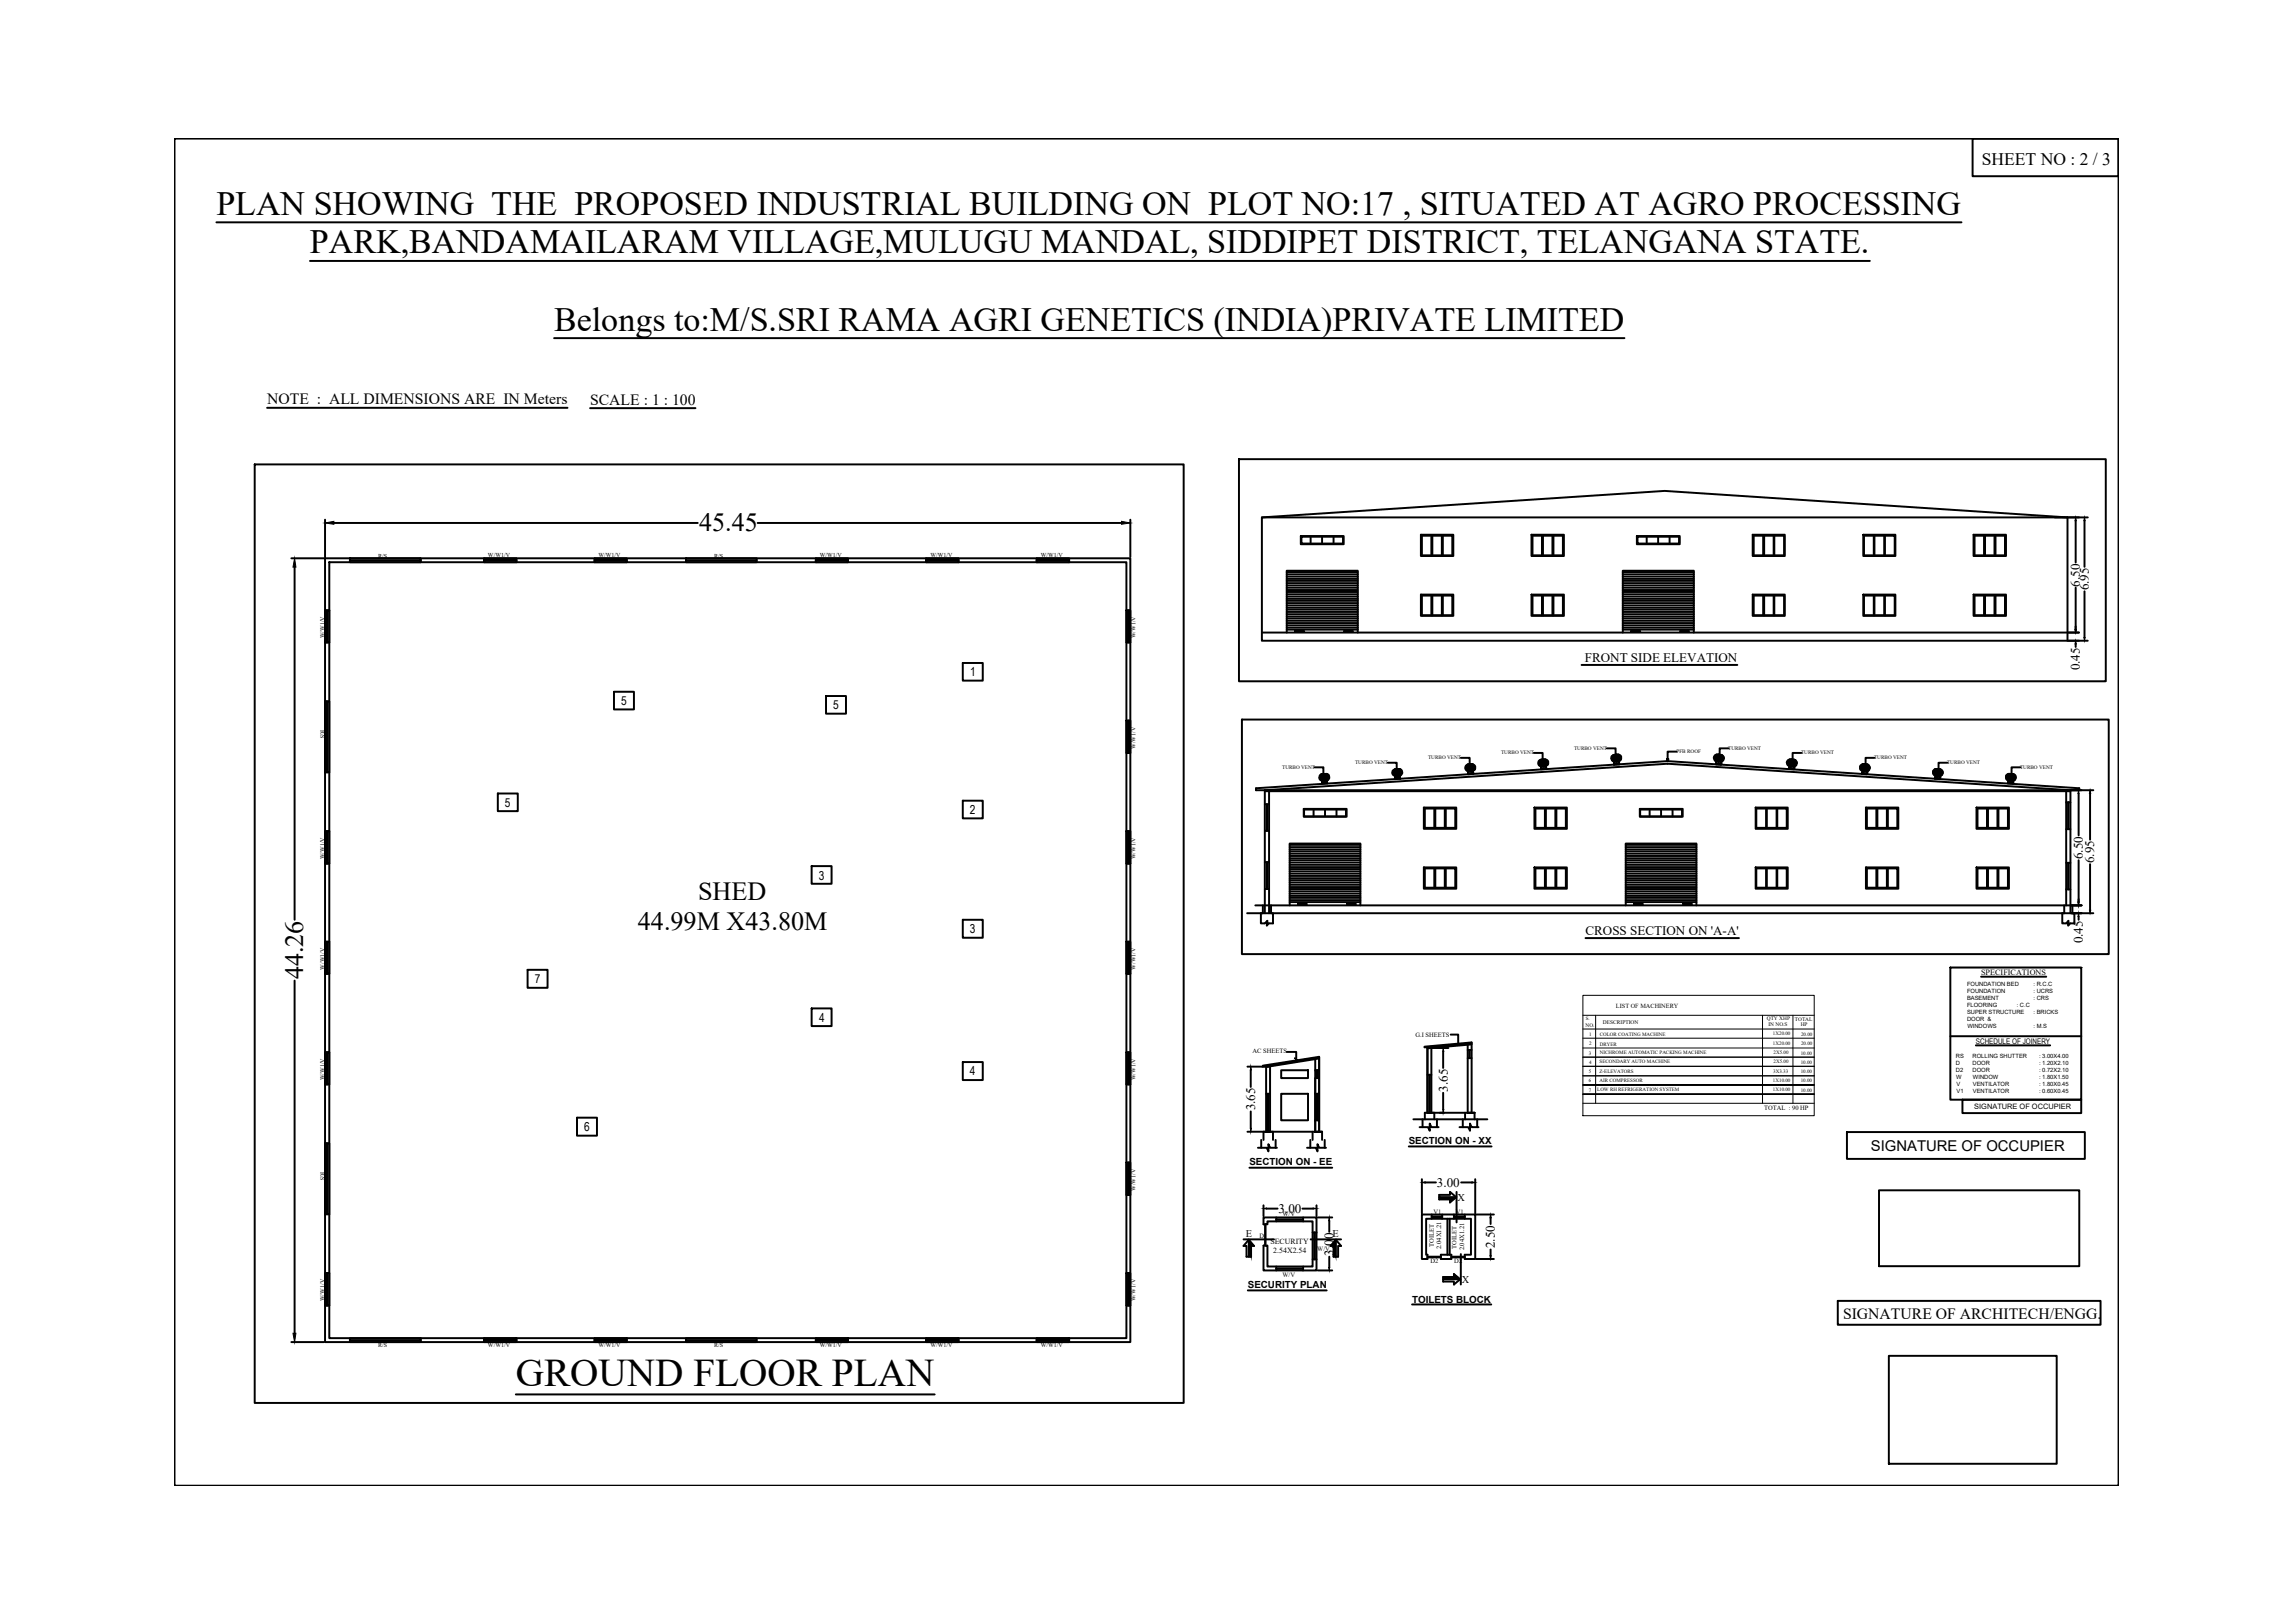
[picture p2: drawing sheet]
<svg xmlns="http://www.w3.org/2000/svg" width="297mm" height="210mm" viewBox="0 0 297 210" stroke-linecap="round" stroke-linejoin="round" font-family="sans-serif">
<defs><g id="words">
<text font-size="5.1" x="66.7" y="179.4">GROUND FLOOR PLAN</text>
<g font-size="4.4">
<text x="28" y="27.8">PLAN SHOWING THE PROPOSED INDUSTRIAL BUILDING ON PLOT NO:17 , SITUATED AT AGRO PROCESSING</text>
<text x="40.1" y="32.8">PARK,BANDAMAILARAM VILLAGE,MULUGU MANDAL, SIDDIPET DISTRICT, TELANGANA STATE.</text>
<text x="71.7" y="42.8">Belongs to:M/S.SRI RAMA AGRI GENETICS (INDIA)PRIVATE LIMITED</text>
</g>
<g font-size="3.4">
<text x="90.4" y="68.8">45.45</text>
<text x="90.3" y="116.5">SHED</text>
<text x="82.5" y="120.3">44.99M X43.80M</text>
<text x="39.2" y="126.7" transform="rotate(-90 39.2 126.7)">44.26</text>
</g>
<text font-size="2.3" x="256.4" y="21.3">SHEET NO : 2 / 3</text>
<g font-size="2">
<text x="34.6" y="52.3">NOTE : ALL DIMENSIONS ARE IN Meters</text>
<text x="76.3" y="52.4">SCALE : 1 : 100</text>
<text x="238.4" y="170.6">SIGNATURE OF ARCHITECH/ENGG.</text>
</g>
<text font-size="1.9" x="242" y="148.9">SIGNATURE OF OCCUPIER</text>
<g font-size="1.7">
<text x="269.1" y="75.9" transform="rotate(-90 269.1 75.9)">6.50</text>
<text x="270.2" y="76.4" transform="rotate(-90 270.2 76.4)">6.95</text>
<text x="205" y="85.7">FRONT SIDE ELEVATION</text>
<text x="269.1" y="86.8" transform="rotate(-90 269.1 86.8)">0.45</text>
<text x="269.5" y="111.2" transform="rotate(-90 269.5 111.2)">6.50</text>
<text x="270.9" y="111.7" transform="rotate(-90 270.9 111.7)">6.95</text>
<text x="205.1" y="121.1">CROSS SECTION ON 'A-A'</text>
<text x="269.5" y="122.1" transform="rotate(-90 269.5 122.1)">0.45</text>
<text x="162.4" y="143.7" transform="rotate(-90 162.4 143.7)">3.65</text>
<text x="187.3" y="141.3" transform="rotate(-90 187.3 141.3)">3.65</text>
<text x="185.9" y="153.6">3.00</text>
<text x="165.4" y="157">3.00</text>
<text x="193.4" y="161.5" transform="rotate(-90 193.4 161.5)">2.50</text>
<text x="172.5" y="162.5" transform="rotate(-90 172.5 162.5)">3.00</text>
</g>
<g font-size="1.6">
<text x="125.5" y="87.5">1</text>
<text x="80.4" y="91.3">5</text>
<text x="107.8" y="91.8">5</text>
<text x="65.3" y="104.4">5</text>
<text x="125.5" y="105.4">2</text>
<text x="105.9" y="113.8">3</text>
<text x="125.5" y="120.8">3</text>
<text x="69.2" y="127.2">7</text>
<text x="106" y="132.2">4</text>
<text x="125.5" y="139.2">4</text>
<text x="75.6" y="146.4">6</text>
</g>
<g font-size="1.3">
<text x="182.3" y="148.1">SECTION ON - XX</text>
<text x="161.6" y="150.8">SECTION ON - EE</text>
<text x="188.6" y="155.4">X</text>
<text x="161.2" y="160.1">E</text>
<text x="172.4" y="160.1">E</text>
<text x="161.4" y="166.7">SECURITY PLAN</text>
<text x="189.1" y="166">X</text>
<text x="182.7" y="168.6">TOILETS BLOCK</text>
</g>
<text font-size="1.1" x="256.3" y="126.2">SPECIFICATIONS</text>
<g font-size="1">
<text x="255.6" y="135.1">SCHEDULE OF JOINERY</text>
<text x="255.4" y="143.5">SIGNATURE OF OCCUPIER</text>
<text x="164.4" y="161">SECURITY</text>
<text x="164.7" y="162.2">2.54X2.54</text>
</g>
<g font-size=".8">
<text x="48.9" y="72.2">R/S</text>
<text x="63.1" y="72.1">W/W1/V</text>
<text x="77.4" y="72.1">W/W1/V</text>
<text x="92.4" y="72.2">R/S</text>
<text x="106.1" y="72.1">W/W1/V</text>
<text x="120.4" y="72.1">W/W1/V</text>
<text x="134.6" y="72.1">W/W1/V</text>
<text x="42" y="82.6" transform="rotate(-90 42 82.6)">W/W1/V</text>
<text x="146.9" y="82.6" transform="rotate(-90 146.9 82.6)">W/W1/V</text>
<text x="41.5" y="94.4" transform="rotate(90 41.5 94.4)">R/S</text>
<text x="146.9" y="96.9" transform="rotate(-90 146.9 96.9)">W/W1/V</text>
<text x="42" y="111.2" transform="rotate(-90 42 111.2)">W/W1/V</text>
<text x="146.9" y="111.2" transform="rotate(-90 146.9 111.2)">W/W1/V</text>
<text x="42" y="125.5" transform="rotate(-90 42 125.5)">W/W1/V</text>
<text x="146.9" y="125.5" transform="rotate(-90 146.9 125.5)">W/W1/V</text>
<text x="209.1" y="130.4">LIST OF MACHINERY</text>
<text x="254.5" y="127.6">FOUNDATION BED</text>
<text x="254.5" y="128.5">FOUNDATION</text>
<text x="254.5" y="129.4">BASEMENT</text>
<text x="254.5" y="130.3">FLOORING</text>
<text x="254.5" y="131.2">SUPER STRUCTURE</text>
<text x="260.9" y="130.3">: C.C</text>
<text x="263.1" y="127.6">: R.C.C</text>
<text x="263.1" y="128.5">: UCRS</text>
<text x="263.1" y="129.4">: CRS</text>
<text x="263.1" y="131.2">: BRICKS</text>
<text x="162" y="136.3">AC SHEETS</text>
<text x="183.1" y="134.2">G.I SHEETS</text>
<text x="253" y="137">RS</text>
<text x="253" y="137.9">D</text>
<text x="254.5" y="132.1">DOOR &amp;</text>
<text x="254.5" y="133">WINDOWS</text>
<text x="255.2" y="137">ROLLING SHUTTER</text>
<text x="255.2" y="137.9">DOOR</text>
<text x="263.1" y="133">: M.S</text>
<text x="263.8" y="137">: 3.00X4.00</text>
<text x="263.8" y="137.9">: 1.20X2.10</text>
<text x="42" y="139.8" transform="rotate(-90 42 139.8)">W/W1/V</text>
<text x="146.9" y="139.8" transform="rotate(-90 146.9 139.8)">W/W1/V</text>
<text x="228.2" y="143.7">TOTAL : 90 HP</text>
<text x="253" y="138.8">D2</text>
<text x="253.1" y="139.7">W</text>
<text x="253.1" y="140.6">V</text>
<text x="253.1" y="141.5">V1</text>
<text x="255.2" y="138.8">DOOR</text>
<text x="255.2" y="139.7">WINDOW</text>
<text x="255.2" y="140.6">VENTILATOR</text>
<text x="255.2" y="141.5">VENTILATOR</text>
<text x="263.8" y="138.8">: 0.72X2.10</text>
<text x="263.8" y="139.7">: 1.80X1.50</text>
<text x="263.8" y="140.6">: 1.80X0.45</text>
<text x="263.8" y="141.5">: 0.60X0.45</text>
<text x="41.5" y="151.6" transform="rotate(90 41.5 151.6)">R/S</text>
<text x="146.9" y="154.1" transform="rotate(-90 146.9 154.1)">W/W1/V</text>
<text x="163" y="160.2">D</text>
<text x="165.9" y="157.3">W/V</text>
<text x="170.4" y="161.9">W/V</text>
<text x="185.4" y="157">V1</text>
<text x="185.5" y="161.4" transform="rotate(-90 185.5 161.4)">TOILET</text>
<text x="186.5" y="161.6" transform="rotate(-90 186.5 161.6)">2.04X1.21</text>
<text x="188.4" y="157">V1</text>
<text x="188.4" y="161.6" transform="rotate(-90 188.4 161.6)">TOILET</text>
<text x="189.4" y="161.8" transform="rotate(-90 189.4 161.8)">2.04X1.21</text>
<text x="165.9" y="165.3">W/V</text>
<text x="185.1" y="163.5">D2</text>
<text x="188.1" y="163.5">D2</text>
<text x="42" y="168.4" transform="rotate(-90 42 168.4)">W/W1/V</text>
<text x="146.9" y="168.4" transform="rotate(-90 146.9 168.4)">W/W1/V</text>
<text x="48.9" y="174.3">R/S</text>
<text x="63.1" y="174.3">W/W1/V</text>
<text x="77.4" y="174.3">W/W1/V</text>
<text x="92.4" y="174.3">R/S</text>
<text x="106.1" y="174.3">W/W1/V</text>
<text x="120.4" y="174.3">W/W1/V</text>
<text x="134.6" y="174.3">W/W1/V</text>
</g>
<g font-size=".7">
<text x="165.9" y="99.5">TURBO VENT</text>
<text x="175.3" y="98.9">TURBO VENT</text>
<text x="184.8" y="98.2">TURBO VENT</text>
<text x="194.2" y="97.6">TURBO VENT</text>
<text x="203.6" y="97">TURBO VENT</text>
<text x="216.9" y="97.4">PFB ROOF</text>
<text x="223.6" y="97">TURBO VENT</text>
<text x="233" y="97.6">TURBO VENT</text>
<text x="242.5" y="98.2">TURBO VENT</text>
<text x="251.9" y="98.9">TURBO VENT</text>
<text x="261.3" y="99.5">TURBO VENT</text>
<text x="205.1" y="132.9">NO.</text>
<text x="205.5" y="136.5">3</text>
<text x="205.6" y="134.1">1</text>
<text x="205.6" y="135.2">2</text>
<text x="205.6" y="137.7">4</text>
<text x="206.9" y="137.6">SECONDARY AUTO MACHINE</text>
<text x="207" y="135.3">DRYER</text>
<text x="207" y="136.4">NICHROME AUTOMATIC PACKING MACHINE</text>
<text x="207" y="134.1">COLOR COATING MACHINE</text>
<text x="207.4" y="132.5">DESCRIPTION</text>
<text x="228.6" y="132">QTY XHP</text>
<text x="228.8" y="132.8">IN NO.S</text>
<text x="229.4" y="134">1X20.00</text>
<text x="229.4" y="135.2">1X20.00</text>
<text x="229.5" y="136.4">2X5.00</text>
<text x="229.5" y="137.6">2X5.00</text>
<text x="232.2" y="132.1">TOTAL</text>
<text x="233" y="132.8">HP</text>
<text x="233" y="136.5">10.00</text>
<text x="233" y="137.7">10.00</text>
<text x="233" y="134">20.00</text>
<text x="233" y="135.2">20.00</text>
<text x="205.5" y="138.9">5</text>
<text x="205.5" y="140.1">6</text>
<text x="205.5" y="141.3">7</text>
<text x="206.6" y="141.2">LOW RH REFRIGERATION SYSTEM</text>
<text x="206.9" y="138.8">Z-ELEVATORS</text>
<text x="206.9" y="140">AIR COMPRESSOR</text>
<text x="229.4" y="140">1X10.00</text>
<text x="229.4" y="141.2">1X10.00</text>
<text x="229.4" y="138.8">3X3.33</text>
<text x="233" y="138.9">10.00</text>
<text x="233" y="140.1">10.00</text>
<text x="233" y="141.3">10.00</text>
</g>
<text font-size=".6" x="205.2" y="132">S.</text>
</g></defs>
<!-- layer: 0 -->
<g fill="none" stroke="#000" stroke-width=".25">
<path d="M22.6 17.9h251.5v174.4h-251.5zM28 28.8h225.8M40.1 33.8h201.8M34.6 52.8h38.8M71.7 43.8h138.5M76.3 52.8h13.7M160.3 59.4h112.1v28.8h-112.1zM32.9 60.1h120.2v121.5h-120.2zM37.7 72.2h4.2M38.1 73.4v45.6M42.1 72.2h104.1v101.5h-104.1zM42.1 79h.5v4.1h-.5z"/>
<path d="M42.1 67.3v4.8M42.3 79v4.1M42.6 72.8h103.1v100.4h-103.1zM43.2 67.7h47.1M45.3 72.2h9.1v.6h-9.1zM45.3 72.5h9.1M54.4 72.2v.6M62.6 72.2h4.2v.6h-4.2zM62.6 72.2v.6M62.6 72.5h4.2M76.9 72.2h4.2v.6h-4.2zM76.9 72.2v.6"/>
<path d="M76.9 72.5h4.2M88.7 72.2h9.2v.6h-9.2zM88.7 72.5h9.2M98 67.7h47.1M105.6 72.2h4.1v.6h-4.1zM105.6 72.2v.6M105.6 72.5h4.1M119.8 72.2h4.2v.6h-4.2zM119.8 72.2v.6M119.8 72.5h4.2M134.1 72.2h4.2v.6h-4.2zM134.1 72.2v.6"/>
<path d="M134.1 72.5h4.2M145.7 79h.5v4.1h-.5zM145.9 79v4.1M146.1 79v4.1M146.2 67.3v4.8M163.3 67h104.2v15.9h-104.2zM163.3 67l52.1-3.5 52.1 3.5M166.5 79.8h9.2M166.5 79.5h9.2M166.5 79.2h9.2M166.5 78.9h9.2M166.5 78.6h9.2"/>
<path d="M166.5 78.3h9.2M166.5 78h9.2M166.5 77.8h9.2M166.5 77.5h9.2M166.5 77.2h9.2M166.5 76.9h9.2M166.5 76.6h9.2M166.5 76.4h9.2M166.5 76.1h9.2M166.5 75.8h9.2M166.5 75.5h9.2M166.5 75.2h9.2"/>
<path d="M166.5 74.9h9.2M166.5 74.6h9.2M166.5 74.3h9.2M166.5 74h9.2M168.3 69.4h5.5v1h-5.5zM168.4 69.5h5.4v.8h-5.4zM169.6 69.5v.8M171 69.5v.8M172.5 69.5v.8M183.8 76.9h4.2v2.8h-4.2zM183.8 69.2h4.2v2.8h-4.2zM184 77.1h3.9v2.5h-3.9z"/>
<path d="M184 69.3h3.9v2.6h-3.9zM185.2 69.3v2.6M185.2 77.1v2.5M185.3 69.3v2.6M185.3 77.1v2.5M186.5 69.3v2.6M186.5 77.1v2.5M186.7 69.3v2.6M186.7 77.1v2.5M198.1 76.9h4.2v2.8h-4.2zM198.1 69.2h4.2v2.8h-4.2zM198.3 77.1h3.9v2.5h-3.9z"/>
<path d="M198.3 69.3h3.9v2.6h-3.9zM199.5 69.3v2.6M199.5 77.1v2.5M199.6 69.3v2.6M199.6 77.1v2.5M200.8 69.3v2.6M200.8 77.1v2.5M201 69.3v2.6M201 77.1v2.5M209.9 79.8h9.2M209.9 79.5h9.2M209.9 79.2h9.2"/>
<path d="M209.9 78.9h9.2M209.9 78.6h9.2M209.9 78.3h9.2M209.9 78h9.2M209.9 77.8h9.2M209.9 77.5h9.2M209.9 77.2h9.2M209.9 76.9h9.2M209.9 76.6h9.2M209.9 76.4h9.2M209.9 76.1h9.2M209.9 75.8h9.2"/>
<path d="M209.9 75.5h9.2M209.9 75.2h9.2M209.9 74.9h9.2M209.9 74.6h9.2M209.9 74.3h9.2M209.9 74h9.2M211.8 69.4h5.5v1h-5.5zM211.9 69.5h5.3v.8h-5.3zM213 69.5v.8M214.5 69.5v.8M216 69.5v.8M226.8 76.9h4.1v2.8h-4.1z"/>
<path d="M226.8 69.2h4.1v2.8h-4.1zM226.9 77.1h3.9v2.5h-3.9zM226.9 69.3h3.9v2.6h-3.9zM228.1 69.3v2.6M228.1 77.1v2.5M228.2 69.3v2.6M228.2 77.1v2.5M229.5 69.3v2.6M229.5 77.1v2.5M241.1 76.9h4.1v2.8h-4.1zM241.1 69.2h4.1v2.8h-4.1zM241.1 77.1h4v2.5h-4z"/>
<path d="M241.1 69.3h4v2.6h-4zM242.4 69.3v2.6M242.4 77.1v2.5M242.5 69.3v2.6M242.5 77.1v2.5M243.8 69.3v2.6M243.8 77.1v2.5M243.9 69.3v2.6M243.9 77.1v2.5M255.3 76.9h4.2v2.8h-4.2zM255.3 69.2h4.2v2.8h-4.2zM255.5 77.1h3.9v2.5h-3.9z"/>
<path d="M255.5 69.3h3.9v2.6h-3.9zM256.7 69.3v2.6M256.7 77.1v2.5M256.8 69.3v2.6M256.8 77.1v2.5M258 69.3v2.6M258 77.1v2.5M258.2 69.3v2.6M258.2 77.1v2.5M265.8 67h4.3M268.5 67.4v5.4M268.5 76.1v5.4"/>
<path d="M269.7 67.4v5.9M269.7 76.5v6M42.1 90.7h.5v9.2h-.5zM42.1 83.1h.5M42.1 99.9h.5M42.3 90.7v9.2M79.4 89.5h2.6v2.3h-2.6zM106.9 90.1h2.5v2.3h-2.5zM124.6 85.8h2.5v2.3h-2.5zM145.7 93.2h.5v4.2h-.5zM145.7 83.1h.5M145.7 97.4h.5"/>
<path d="M145.9 93.2v4.2M146.1 93.2v4.2M160.7 93.1h112.1v30.4h-112.1zM163.3 81.9h104.2M166.5 81.9v-8h9.2v8M166.5 81.2h9.2M166.5 80.9h9.2M166.5 80.6h9.2M166.5 80.3h9.2M166.5 80h9.2M166.5 81.5h9.2M167.6 81.6h1.1v.2h-1.1z"/>
<path d="M170.1 99.3h1.1v1.2v-.2h.1l-.1 .2M173.9 81.6h1.1v.2h-1.1zM179.5 98.7h1.2v1.2l-.1-.3h.1v.3M180.2 99.7l.2-.1 .7-.1a.47 .47 0 0 1 .3 .4 .47 .47 0 0 1-.3 .5h-.6h-.1a.42 .42 0 0 1-.2-.7zM180.5 99.6a.43 .43 0 0 0-.3 .4 .43 .43 0 0 0 .4 .4M180.6 99.6a.44 .44 0 0 0-.3 .4 .44 .44 0 0 0 .4 .4M180.7 99.6a.44 .44 0 0 0-.3 .4 .44 .44 0 0 0 .3 .4M180.7 99.6a.44 .44 0 0 1 .4 .3 .44 .44 0 0 1-.3 .5l.1-.4zM180.7 99.5l.1 .9a.44 .44 0 0 1-.4-.4 .44 .44 0 0 1 .3-.4M180.7 99.5a.57 .57 0 0 1 .1 .9 .57 .57 0 0 1-.1-.9zM180.8 99.6a.43 .43 0 0 1 .4 .4 .43 .43 0 0 1-.3 .4M180.9 99.5a.47 .47 0 0 1 .3 .4 .47 .47 0 0 1-.3 .5"/>
<path d="M181 99.5a.47 .47 0 0 1 .3 .4 .47 .47 0 0 1-.3 .5M189 98.1h1.1v1.1l-.1-.2h.2l-.1 .2M189.8 99l.7-.1a.47 .47 0 0 1 .4 .4 .47 .47 0 0 1-.3 .5h-.8a.48 .48 0 0 1 0-.8zM190 98.9a.47 .47 0 0 0-.3 .5 .47 .47 0 0 0 .3 .4M190 99v.1a.43 .43 0 0 0 .3 .7v-.5l-.1-.4a.44 .44 0 0 1 .4 .4 .44 .44 0 0 1-.3 .5l-.2-.5 .1-.4a.53 .53 0 0 1 .1 .9 .53 .53 0 0 1-.1-.9zM190 98.9a.44 .44 0 0 0-.3 .5 .44 .44 0 0 0 .4 .4M190.1 98.9a.44 .44 0 0 0-.3 .5 .44 .44 0 0 0 .4 .4M190.3 98.9a.43 .43 0 0 1 .3 .4 .43 .43 0 0 1-.3 .5M190.3 98.9a.44 .44 0 0 1 .4 .4 .44 .44 0 0 1-.3 .5M190.4 98.9a.47 .47 0 0 1 .4 .4 .47 .47 0 0 1-.3 .5M190.6 99.8v.2l-.7 .1v-.3v.4l.7-.1v-.1M198.4 97.4h1.2v1.2l-.1-.2h.1v.2"/>
<path d="M199.1 98.5l.2-.2h.7a.44 .44 0 0 1 .3 .4 .44 .44 0 0 1-.3 .4l-.6 .1a.43 .43 0 0 1-.3-.7zM199.4 98.3a.47 .47 0 0 0-.3 .4 .47 .47 0 0 0 .3 .5M199.5 98.4l-.1 .1a.48 .48 0 0 0 .3 .7v-.5l-.1-.4a.46 .46 0 0 1 .4 .4 .46 .46 0 0 1-.3 .5l-.1-.5v-.4a.57 .57 0 0 1 .1 .9 .57 .57 0 0 1-.1-.9zM199.5 98.3a.47 .47 0 0 0-.3 .4 .47 .47 0 0 0 .3 .5M199.6 98.3a.45 .45 0 0 0-.4 .4 .45 .45 0 0 0 .4 .5M199.7 98.3a.46 .46 0 0 1 .4 .4 .46 .46 0 0 1-.3 .5M199.8 98.3a.44 .44 0 0 1 .3 .4 .44 .44 0 0 1-.3 .4M199.9 98.3a.44 .44 0 0 1 .3 .4 .44 .44 0 0 1-.3 .4M200 99.1v.3h-.6v-.2v.4l.6-.1v-.1M204.6 86h20.2M207.9 96.8h1.1v1.2l-.1-.2h.2l-.1 .2M208.8 97.7a.44 .44 0 0 0-.3 .4 .44 .44 0 0 0 .4 .4"/>
<path d="M208.9 97.7a.44 .44 0 0 0-.3 .4 .44 .44 0 0 0 .4 .4M209 97.6a.45 .45 0 0 0-.3 .5 .45 .45 0 0 0 .4 .4M209.1 97.6a.46 .46 0 0 1 .3 .5 .46 .46 0 0 1-.3 .4l-.1-.4 .1-.5a.57 .57 0 0 1 0 .9 .57 .57 0 0 1 0-.9 .46 .46 0 0 0-.3 .5 .46 .46 0 0 0 .3 .4v-.9M209.1 97.6a.46 .46 0 0 1 .4 .5 .46 .46 0 0 1-.3 .4M209.2 97.6a.47 .47 0 0 1 .4 .5 .47 .47 0 0 1-.3 .4M209.3 97.6a.43 .43 0 0 1 .4 .5 .43 .43 0 0 1-.3 .4M209.4 98.5a.44 .44 0 0 0 .3-.4 .44 .44 0 0 0-.3-.5l-.6 .1a.44 .44 0 0 0-.3 .4 .44 .44 0 0 0 .3 .4h.6l.1 .3h-.7v-.3v.5l.7-.1v-.1M209.9 81.9v-8h9.2v8M209.9 81.2h9.2M209.9 80.9h9.2M209.9 80.6h9.2M209.9 80.3h9.2"/>
<path d="M209.9 80h9.2M209.9 81.5h9.2M211 81.6h1.2v.2h-1.2zM215.7 98.5l-53.2 3.5v.3h1.1l52.1-3.5 52.2 3.5M215.7 98.5l53.3 3.5v.3h-1.1M216.9 97.3h-1.2v1.2l.1-.3h-.1v.3M217.4 81.6h1.1v.2h-1.1zM222 98.5a.44 .44 0 0 1-.3-.5 .44 .44 0 0 1 .4-.4l.6 .1a.44 .44 0 0 1 .3 .4 .44 .44 0 0 1-.3 .4h-.7v.3h.7v-.3l-.1 .5-.6-.1v-.1M222.2 97.6a.44 .44 0 0 0-.4 .4 .44 .44 0 0 0 .3 .5M222.2 97.8l.2-.2-.1 .9a.47 .47 0 0 0 .4-.4 .47 .47 0 0 0-.3-.5 .54 .54 0 0 1-.1 .9 .54 .54 0 0 1 .1-.9 .98 .98 0 0 1-.1 .9h-.1a.39 .39 0 0 1 0-.7zM222.3 97.6a.47 .47 0 0 0-.4 .5 .47 .47 0 0 0 .3 .4M222.3 97.6a.47 .47 0 0 0-.3 .5 .47 .47 0 0 0 .3 .4"/>
<path d="M222.5 97.6a.47 .47 0 0 1 .3 .5 .47 .47 0 0 1-.4 .4M222.6 97.7a.44 .44 0 0 1 .3 .4 .44 .44 0 0 1-.4 .4M222.6 97.7a.44 .44 0 0 1 .3 .4 .44 .44 0 0 1-.3 .4M223.6 96.8h-1.1v1.2l.1-.2h-.2l.1 .2M231.3 98.4l.2-.1h.7a.44 .44 0 0 1 .3 .5 .44 .44 0 0 1-.4 .4l-.6-.1a.45 .45 0 0 1-.2-.7zM231.5 99.1v.3h.6v-.2v.4l-.6-.1v-.1M231.6 98.3a.44 .44 0 0 0-.4 .4 .44 .44 0 0 0 .3 .4M231.7 98.3a.44 .44 0 0 0-.3 .4 .44 .44 0 0 0 .3 .4M231.7 98.3h.1v.9a.47 .47 0 0 0 .3-.5 .47 .47 0 0 0-.3-.4 .54 .54 0 0 1 0 .9 .54 .54 0 0 1 0-.9 1 1 0 0 1 0 .9l-.1-.1a.48 .48 0 0 1 0-.8zM231.7 98.3a.47 .47 0 0 0-.3 .4 .47 .47 0 0 0 .3 .5M231.9 98.3a.47 .47 0 0 1 .3 .4 .47 .47 0 0 1-.3 .5M232 98.3a.47 .47 0 0 1 .3 .4 .47 .47 0 0 1-.3 .5"/>
<path d="M232.1 98.3a.47 .47 0 0 1 .3 .4 .47 .47 0 0 1-.4 .5M233.1 97.4h-1.2v1.2l.1-.2h-.2l.1 .2M240.7 99l.3-.1h.6a.47 .47 0 0 1 .3 .5 .47 .47 0 0 1-.3 .4h-.7a.45 .45 0 0 1-.2-.8zM240.9 99.8v.2l.7 .1v-.3l-.1 .4-.6-.1v-.1M241.1 98.9a.46 .46 0 0 0-.4 .4 .46 .46 0 0 0 .3 .5M241.1 98.9a.44 .44 0 0 0-.3 .4 .44 .44 0 0 0 .3 .5M241.2 98.9a.44 .44 0 0 0-.3 .4 .44 .44 0 0 0 .2 .5M241.3 98.9a.44 .44 0 0 0-.4 .4 .44 .44 0 0 0 .3 .5l.2-.5-.1-.4M241.3 98.9a.5 .5 0 0 0-.1 .9 .5 .5 0 0 0 .1-.9 .43 .43 0 0 1 .3 .5 .43 .43 0 0 1-.4 .4zM241.4 98.9a.44 .44 0 0 1 .3 .5 .44 .44 0 0 1-.4 .4M241.4 98.9a.44 .44 0 0 1 .3 .5 .44 .44 0 0 1-.3 .4M241.5 98.9a.47 .47 0 0 1 .3 .5 .47 .47 0 0 1-.3 .4"/>
<path d="M242.5 98.1h-1.1v1.1v-.2h-.1l.1 .2M250.1 99.8l.3-.3 .7 .1a.47 .47 0 0 1 .2 .4 .47 .47 0 0 1-.3 .4h-.6a.5 .5 0 0 1-.3-.6zM250.5 99.5a.46 .46 0 0 0-.4 .4 .46 .46 0 0 0 .3 .5M250.6 99.5a.47 .47 0 0 0-.4 .4 .47 .47 0 0 0 .3 .5M250.7 99.6a.44 .44 0 0 0-.4 .3 .44 .44 0 0 0 .3 .5M250.7 99.5a.54 .54 0 0 1 0 .9 .54 .54 0 0 1 0-.9zM250.8 99.5v.5l-.1 .4v-.8a.41 .41 0 0 0-.3 .4 .41 .41 0 0 0 .4 .4l.1-.2a.44 .44 0 0 0-.1-.6M250.8 99.6a.44 .44 0 0 1 .3 .4 .44 .44 0 0 1-.3 .4M250.9 99.6a.44 .44 0 0 1 .3 .4 .44 .44 0 0 1-.4 .4M251 99.6a.44 .44 0 0 1 .3 .4 .44 .44 0 0 1-.4 .4M251.9 98.7h-1.1v1.2l.1-.3h-.2l.1 .3M261.4 99.3h-1.2v1.2l.1-.2h-.1v.2"/>
<path d="M267.6 81.9h1.4M267.6 82.9h2.5M268.5 83.3v.4M42.1 107.6h.5v4.1h-.5zM42.1 111.7h.5M42.3 107.6v4.1M64.4 102.7h2.6v2.3h-2.6zM105 112.1h2.6v2.3h-2.6zM124.6 103.6h2.5v2.3h-2.5zM124.6 119h2.5v2.4h-2.5zM145.7 107.6h.5v4.1h-.5zM145.7 111.7h.5"/>
<path d="M145.9 107.6v4.1M146.1 107.6v4.1M161.3 118.2h109.5M162.4 117.2h106.9M163.4 117.2v1M163.6 102.4h104.3M163.6 115h.6M163.6 111.6h.6M163.6 107.5h.6M163.6 104.1h.6M163.9 104.1v3.4M163.9 111.6v3.4"/>
<path d="M164.2 102.3v15.9M164.4 117.2v1h.3v1.3h-.6l-.2 .3 .1-.6-.4 .3h-.5v-1.3M166.8 117.2v-8h9.2v8M166.8 116.5h9.2M166.8 116.2h9.2M166.8 115.9h9.2M166.8 115.6h9.2M166.8 115.3h9.2M166.8 115h9.2M166.8 114.8h9.2M166.8 114.5h9.2M166.8 114.2h9.2"/>
<path d="M166.8 113.9h9.2M166.8 113.7h9.2M166.8 113.4h9.2M166.8 113.1h9.2M166.8 112.8h9.2M166.8 112.5h9.2M166.8 112.2h9.2M166.8 111.9h9.2M166.8 111.6h9.2M166.8 111.3h9.2M166.8 111.1h9.2M166.8 110.8h9.2"/>
<path d="M166.8 110.5h9.2M166.8 110.2h9.2M166.8 109.9h9.2M166.8 109.6h9.2M166.8 109.3h9.2M166.8 116.7h9.2M168 117h1.1v.1h-1.1zM168.7 104.7h5.5v1h-5.5zM168.7 104.8h5.4v.8h-5.4zM169.9 104.8v.8M171 100.2l.6-.1a.44 .44 0 0 1 .4 .5 .44 .44 0 0 1-.3 .4h-.7a.44 .44 0 0 1-.3-.4 .44 .44 0 0 1 .3-.4M171 100.2a.44 .44 0 0 0-.3 .4 .44 .44 0 0 0 .4 .4"/>
<path d="M171.2 100.1a.47 .47 0 0 0-.3 .5 .47 .47 0 0 0 .3 .4M171.2 100.1a.46 .46 0 0 0-.3 .5 .46 .46 0 0 0 .4 .4M171.3 101v-.9l.1 .5v.4a.52 .52 0 0 1-.1-.9 .47 .47 0 0 0-.3 .5 .47 .47 0 0 0 .3 .4 .54 .54 0 0 0 0-.9 .46 .46 0 0 1 .4 .5 .46 .46 0 0 1-.3 .4M171.4 100.1a.47 .47 0 0 1 .3 .5 .47 .47 0 0 1-.3 .4M171.4 104.8v.8M171.5 100.1a.47 .47 0 0 1 .3 .5 .47 .47 0 0 1-.3 .4M171.5 100.1a.44 .44 0 0 1 .4 .5 .44 .44 0 0 1-.3 .4M171.7 101v.2l-.7 .1v-.3v.4h.7v-.2M172.9 104.8v.8M174.3 117h1.1v.1h-1.1zM181.1 100.4v.3h-.6v-.3v.4h.7l-.1-.1M184.2 112.3h4.2v2.7h-4.2z"/>
<path d="M184.2 104.5h4.2v2.8h-4.2zM184.3 112.4h4v2.5h-4zM184.3 104.6h4v2.5h-4zM185.6 104.6v2.5M185.6 112.4v2.5M185.7 104.6v2.5M185.7 112.4v2.5M186.9 104.6v2.5M186.9 112.4v2.5M187 104.6v2.5M187 112.4v2.5M198.5 112.3h4.2v2.7h-4.2z"/>
<path d="M198.5 104.5h4.2v2.8h-4.2zM198.6 112.4h4v2.5h-4zM198.6 104.6h4v2.5h-4zM199.9 104.6v2.5M199.9 112.4v2.5M200 104.6v2.5M200 112.4v2.5M201.2 104.6v2.5M201.2 112.4v2.5M201.4 104.6v2.5M201.4 112.4v2.5M210.3 117.2v-8h9.2v8"/>
<path d="M210.3 116.5h9.2M210.3 116.2h9.2M210.3 115.9h9.2M210.3 115.6h9.2M210.3 115.3h9.2M210.3 115h9.2M210.3 114.8h9.2M210.3 114.5h9.2M210.3 114.2h9.2M210.3 113.9h9.2M210.3 113.7h9.2M210.3 113.4h9.2"/>
<path d="M210.3 113.1h9.2M210.3 112.8h9.2M210.3 112.5h9.2M210.3 112.2h9.2M210.3 111.9h9.2M210.3 111.6h9.2M210.3 111.3h9.2M210.3 111.1h9.2M210.3 110.8h9.2M210.3 110.5h9.2M210.3 110.2h9.2M210.3 109.9h9.2"/>
<path d="M210.3 109.6h9.2M210.3 109.3h9.2M210.3 116.7h9.2M211.4 117h1.1v.1h-1.1zM212.1 104.7h5.6v1h-5.6zM212.2 104.8h5.4v.8h-5.4zM213.4 104.8v.8M214.9 104.8v.8M216.4 104.8v.8M217.8 117h1.1v.1h-1.1zM227.1 112.3h4.2v2.7h-4.2zM227.1 104.5h4.2v2.8h-4.2z"/>
<path d="M227.2 112.4h4v2.5h-4zM227.2 104.6h4v2.5h-4zM228.5 104.6v2.5M228.5 112.4v2.5M228.6 104.6v2.5M228.6 112.4v2.5M229.8 104.6v2.5M229.8 112.4v2.5M229.9 104.6v2.5M229.9 112.4v2.5M241.4 112.3h4.2v2.7h-4.2zM241.4 104.5h4.2v2.8h-4.2z"/>
<path d="M241.5 112.4h4v2.5h-4zM241.5 104.6h4v2.5h-4zM242.8 104.6v2.5M242.8 112.4v2.5M242.9 104.6v2.5M242.9 112.4v2.5M244.1 104.6v2.5M244.1 112.4v2.5M244.2 104.6v2.5M244.2 112.4v2.5M250.4 100.4l-.1 .3h.7v-.3v.4h-.7v-.1M255.7 112.3h4.2v2.7h-4.2z"/>
<path d="M255.7 104.5h4.2v2.8h-4.2zM255.8 112.4h4v2.5h-4zM255.8 104.6h4v2.5h-4zM257.1 104.6v2.5M257.1 112.4v2.5M257.2 104.6v2.5M257.2 112.4v2.5M258.4 104.6v2.5M258.4 112.4v2.5M258.5 104.6v2.5M258.5 112.4v2.5M259.6 100.3l.3-.2 .6 .1a.44 .44 0 0 1 .3 .4 .44 .44 0 0 1-.4 .4h-.6a.45 .45 0 0 1-.2-.7z"/>
<path d="M259.8 101.2v.2M259.8 101v.2l.6 .1v-.3v.4M259.9 100.1a.43 .43 0 0 0-.3 .5 .43 .43 0 0 0 .3 .4M260 100.1a.47 .47 0 0 0-.3 .5 .47 .47 0 0 0 .3 .4M260.1 100.1a.46 .46 0 0 0-.4 .5 .46 .46 0 0 0 .3 .4M260.2 100.1l-.1 .9a.46 .46 0 0 0 .4-.4 .46 .46 0 0 0-.3-.5 .57 .57 0 0 1-.1 .9 .57 .57 0 0 1 .1-.9v.5l-.1 .4a.46 .46 0 0 1-.3-.4 .46 .46 0 0 1 .4-.5M260.2 100.1a.45 .45 0 0 1 .4 .5 .45 .45 0 0 1-.4 .4M260.3 100.1a.47 .47 0 0 1 .3 .5 .47 .47 0 0 1-.3 .4M260.4 100.2a.44 .44 0 0 1 .3 .4 .44 .44 0 0 1-.3 .4M267.1 117.2v1M267.3 102.3v14.9M267.3 115.1h.6"/>
<path d="M267.3 111.7h.6M267.3 107.3h.6M267.3 103.8h.6M267.6 103.8v3.5M267.6 111.7v3.4M267.9 102.3v15.9M267.9 102.3h-104.3v15.9M268 102.3h2.8M268.1 117.2v1h.3v1.3h-.6l-.2 .3v-.6l-.3 .3h-.5v-1.3M268.9 102.7v5.4M268.9 111.3v5.4M268.9 118.6v.4"/>
<path d="M270.4 102.7v6M270.4 111.8v6M38.1 126.9v45.6M42.1 121.9h.5v4.1h-.5zM42.1 136.2h.5v4.1h-.5zM42.1 126h.5M42.3 121.9v4.1M42.3 136.2v4.1M68.3 125.5h2.5v2.3h-2.5zM105 130.5h2.6v2.3h-2.6zM124.6 137.4h2.5v2.4h-2.5zM145.7 121.9h.5v4.1h-.5z"/>
<path d="M145.7 136.2h.5v4.1h-.5zM145.7 126h.5M145.9 121.9v4.1M145.9 136.2v4.1M146.1 121.9v4.1M146.1 136.2v4.1M161.4 138h2.8M161.8 138.5v2.2M166.5 136.1h1.2v1M170.2 139.6v6.9h.8h-7.5v1M170.7 136.8v9.7M184.3 135.5l6.1-.6v9.1"/>
<path d="M184.7 135.5v8.5M184.7 139.1h.5M184.9 139.1v4.9M185 139.1v4.9M186.7 136v2.2M187.4 135.6h-2.2v8.4h-.5M187.7 133.9h1v1.1M189.9 135.2v8.8h.9h-6.5v.9M189.9 135.9h.5M189.9 136.9h.5M190.1 135.9v1M190.4 135.2l-5.7 .5"/>
<path d="M190.4 135l-6.1 .5M205.1 121.4h19.9M252.3 125.2h17v17.1h-17zM252.3 134.1h17M255.6 135.3h9.6M256.3 126.4h8.4M42.1 147.9h.5v9.2h-.5zM42.1 140.3h.5M42.1 157.1h.5M42.3 147.9v9.2M74.6 144.6h2.6v2.4h-2.6zM145.7 150.4h.5v4.2h-.5z"/>
<path d="M145.7 140.3h.5M145.7 154.6h.5M145.9 150.4v4.2M146.1 150.4v4.2M161.4 146.5h2.9M161.6 151.1h10.8M161.8 143.8v2.2M162.7 148.5h1.2l.2 .5v-.9l.2 .4h.9M163.2 147.5v1M163.5 156v1.4M163.8 146.5h.9v1M163.8 141.5h.5"/>
<path d="M163.8 156.4h1.5M164 141.5v5M164.1 141.5v5M165 147.5v1M168.5 156.4h1.4M169.1 148.5h1.1l.2 .5v-.9l.3 .4h.8M169.5 147.5v1M169.8 146.5v1M170.2 145h.5M170.2 141.5h.5M170.3 156v1.4M170.4 141.5v3.5"/>
<path d="M170.5 157.6h1.9M171 146.5v1M171.4 147.5v1M172 158v1.4M182.3 148.4h10.7M182.9 144.9h9.5M183.7 145.9h1.1l.2 .4v-.9l.2 .5h.9M184 157.2h6.9v5.7h-1.4v-.5h.8v-4.7h-5.8v4.7h.2v.5h-.7zM184 152.6v4.4M184 144.9v1M184.4 153h1.4M184.7 144h.9v.9"/>
<path d="M185.2 157.2v.5M185.2 157.4h1.4M185.2 157.5h1.4M185.9 144.9v1M186.2 154.9h2.2l-.8 .7v-.4h-1.4v-.6h1.4v-.4l.8 .7M186.3 144h.5M186.6 157.2v.5M186.7 141.4v2.2M187.3 157.7v4.7M187.6 157.7v4.7M188.1 157.4h1.4M188.1 157.5h1.4"/>
<path d="M188.1 157.2v.5M188.4 154.2v4M188.8 145.9h1.2l.2 .4v-.9l.2 .5h.9M189 153h1.4M189.2 144.9v1M189.5 157.2v.5M189.5 144v.9M190.8 144v.9M190.9 152.6v4.4M191 157.2h2.3M191.1 144.9v1M192.8 157.6v.8"/>
<path d="M238.9 146.5h30.8v3.5h-30.8zM243.1 154h25.9v9.9h-25.9zM253.9 142.3h15.4v1.7h-15.4zM37.7 173.7h4.2M42.1 164.7h.5v4.2h-.5zM42.1 168.9h.5M42.3 164.7v4.2M45.3 173.2h9.1v.5h-9.1zM45.3 173.4h9.1M54.4 173.2v.5M62.6 173.2h4.2v.5h-4.2zM62.6 173.4h4.2"/>
<path d="M62.6 173.5h4.2M62.6 173.2v.5M76.9 173.2h4.2v.5h-4.2zM76.9 173.4h4.2M76.9 173.5h4.2M76.9 173.2v.5M88.7 173.2h9.2v.5h-9.2zM88.7 173.4h9.2M105.6 173.2h4.1v.5h-4.1zM105.6 173.4h4.1M105.6 173.5h4.1M105.6 173.2v.5"/>
<path d="M119.8 173.2h4.2v.5h-4.2zM119.8 173.4h4.2M119.8 173.5h4.2M119.8 173.2v.5M134.1 173.2h4.2v.5h-4.2zM134.1 173.4h4.2M134.1 173.5h4.2M134.1 173.2v.5M145.7 164.7h.5v4.2h-.5zM145.7 168.9h.5M145.9 164.7v4.2M146.1 164.7v4.2"/>
<path d="M160.9 160.4h3.9M161.4 167h10.2M161.6 160.4l-.7 .8h.4v1.4h.6v-1.4h.3l-.6-.8v2.2M169.6 160.4h3.9M170.5 164.4h1.9M172 162.6v1.4M172.8 160.4l.7 .8h-.4v1.4h-.6v-1.4h-.4l.7-.8v2.2M182.7 168.8h10.2M184.7 162.6h1.7M184.7 162.7h1.7M186.4 162.4h1.4v.5h-1.4zM186.7 165.6h2.2l-.8-.7v.4h-1.4v.5h1.4v.4l.8-.6"/>
<path d="M187.8 162.6h1.7M187.8 162.7h1.7M189 162.3v3.9M191 162.9h2.3M192.8 161.7v.8M237.8 168.3h34v3.1h-34zM244.4 175.5h21.7v13.9h-21.7zM66.7 180.5h54.2"/>
</g>
<g fill="#000" stroke="#000" stroke-width=".13">
<path d="M38.1 72.2l.2 1.2h-.4zM42.1 67.7l1.1-.2v.3zM145.1 67.5l1.1 .2-1.1 .1zM268.5 67l.1 .4h-.2zM269.7 67l.1 .4h-.2zM268.4 81.5h.2l-.1 .4zM268.5 82.9l.1 .4h-.2zM269.6 82.5h.2l-.1 .4zM268.8 116.7h.2l-.1 .5zM268.9 118.2l.1 .4h-.2zM268.9 102.3l.1 .4h-.2zM270.4 102.3l.1 .4h-.2z"/>
<path d="M270.3 117.8h.2l-.1 .4zM161.8 138l.1 .5h-.1zM186.7 135.6l.1 .4h-.1zM161.8 146h.1l-.1 .5zM163.5 156.4l.3-.1v.1zM169.9 156.3l.4 .1h-.4zM172 157.6v.4h-.1zM184 153l.4-.1v.2zM186.7 143.6h.1l-.1 .4zM187.6 155.2h.4l-.4 .4zM190.4 152.9l.5 .1-.5 .1zM192.8 157.2l.1 .4h-.1z"/>
<path d="M37.9 172.5h.4l-.2 1.2zM161.6 160.4l.6 .8h-.6zM171.9 164h.1v.4zM172.8 160.4v.8h-.7zM188.1 164.9l.5 .4h-.5zM192.8 162.5h.1l-.1 .4z"/>
<path d="M167.5 136.9l.5 .4zM167.5 136.9l.5 .4z"/>
<path d="M186.2 154.9l1.8 .3 .4-.3zM186.2 154.9l1.8 .3h-1.8z"/>
<path d="M161.6 161.2l.3 1.4v-1.4zM161.6 161.2l.3 1.4h-.3z"/>
<path d="M172.5 161.2l.3 1.4v-1.4zM172.5 161.2l.3 1.4h-.3z"/>
<path d="M186.7 165.3l2.2 .3-.3-.3zM186.7 165.3l2.2 .3h-2.2z"/>
</g>
<g fill="none" stroke="#000" stroke-width=".13">
<path d="M204.8 128.8h29.9v15.6h-29.9zM204.8 135.6h29.9M204.8 134.4h29.9M204.8 133.2h29.9M204.8 131.4h29.9M204.8 136.8h29.9M204.8 138h29.9M204.8 139.2h29.9M206.4 131.4v11.4M228 131.4v11.4M232 131.4v11.4M269.3 125.2h.1"/>
<path d="M204.8 140.4h29.9M204.8 141.6h29.9M204.8 142.8h29.9M234.7 140.4h-29.9h29.9M234.7 141.6h-29.9h29.9"/>
</g>
<!-- layer: 15.format -->
<g fill="none" stroke="#000" stroke-width=".25">
<path d="M255.2 17.9h18.9v4.9h-18.9zM163.4 137.9l7.3-1.1v9.7M163.8 138v8.5M164.3 138v8.5M165.7 138.5h3.5v1h-3.5zM170.2 137v9.5M170.2 138.5h.5M170.2 139.5h.5M170.4 138.5v1M170.7 137l-6.9 1.1M170.7 136.8l-7.4 1.2M163.5 157.6h6.8v6.8h-6.8v-3.2h.5v2.7h5.8v-5.8h-5.8v.3h-.5z"/>
<path d="M163.7 158.4v2.8M165.1 157.6v.5M165.1 157.8h3.5M165.7 141.5h3.5v3.5h-3.5zM168.6 157.6v.5M169.8 159.5h.5M170 159.5v3.5M170.1 159.5v3.5M165.1 163.9v.5M165.1 164.2h3.5M168.6 163.9v.5M169.8 163h.5"/>
</g>
<use href="#words"/>
</svg>
